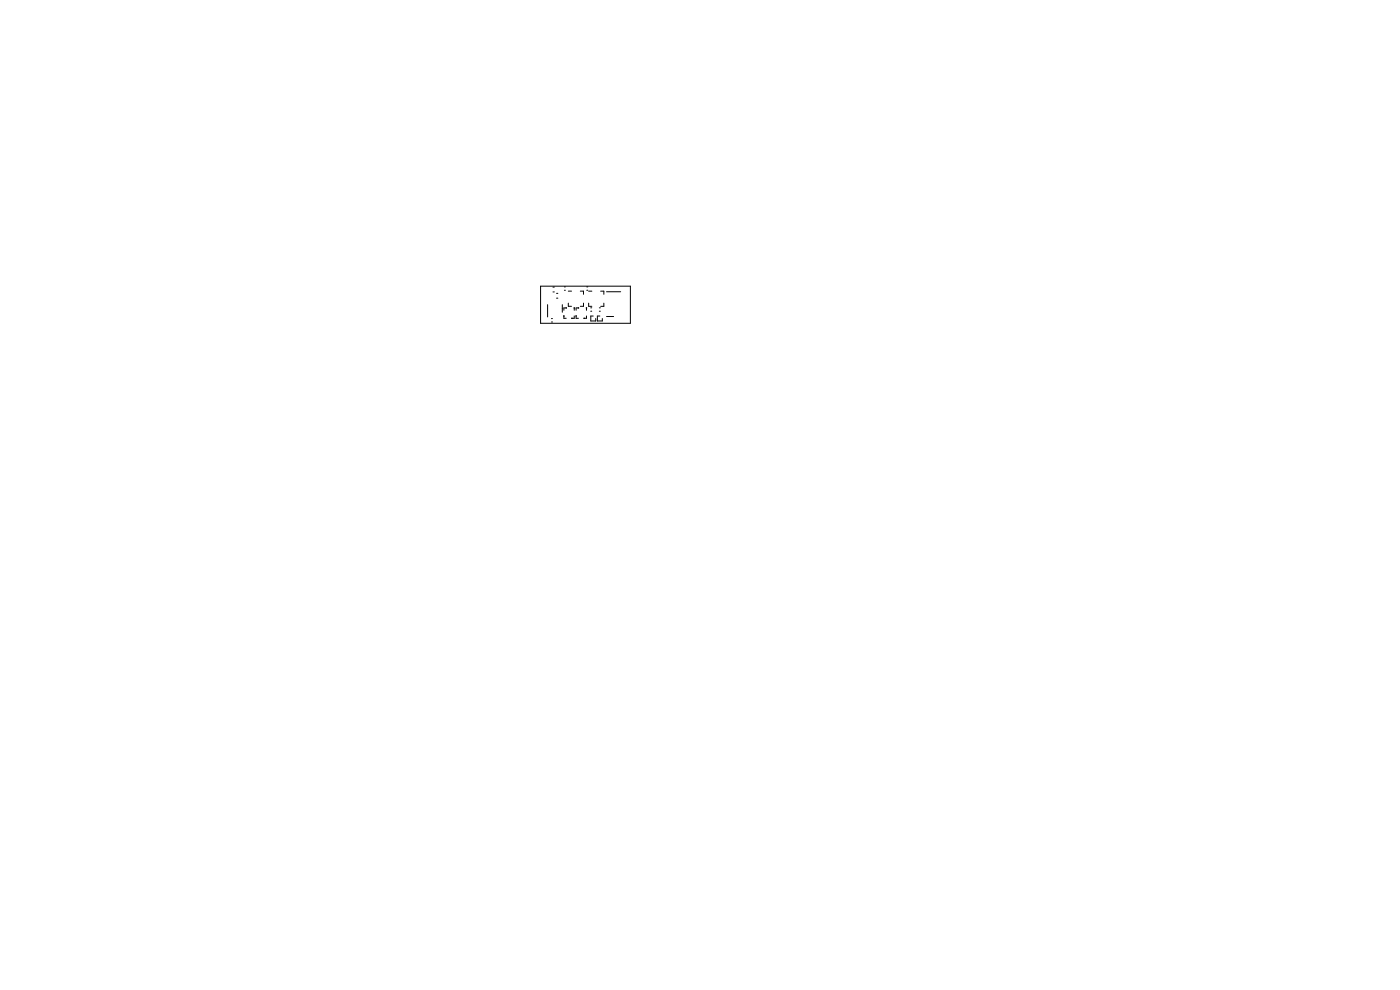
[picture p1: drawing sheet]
<svg xmlns="http://www.w3.org/2000/svg" width="297mm" height="210mm" viewBox="0 0 297 210" stroke-linecap="round" stroke-linejoin="round" font-family="sans-serif">
<g fill="none" stroke="#000" stroke-width=".21">
<path d="M114.7 60.7h19v7.9h-19zM116.2 64.6v2.6M117 67.6h.2M117 68.3h.2M117.3 60.9h.3M117.3 61.9h.3M118.1 62.2h.2M118.1 63.2h.2M119.3 64.6v1.6M119.6 67v.5h.5M119.7 60.9h.2M119.7 61.6h.2"/>
<path d="M120.1 65.3h-.5v.5M120.6 64.3v.7h.6M120.6 61.8h.6M121.8 65.3v.5M121.8 67v.5h-.5M122.2 67v.5h.5M122.7 65.3h-.5v.5M123.1 61.8h.7v.6M123.8 64.3v.7h-.7M124.4 67v.5h-.5M124.4 65.3v.5M124.5 60.9h.2"/>
<path d="M124.5 61.6h.2M124.9 64.3v.7h.7M124.9 61.8h.7M125.3 65.3h.2M125.3 66h.2M125.9 67h-.6v1.1h1.1v-.5M127.1 65.3h.3M127.1 66h.3M127.3 67h-.6v1.1h1.1v-.5M127.4 61.8h.7v.6M128.1 64.3v.7h-.7M128.7 61.9h3"/>
<path d="M128.7 67.1h1.5"/>
</g>
<g fill="#000" stroke="#000" stroke-width=".21">
<circle cx="119.6" cy="67" r=".06"/>
<circle cx="120.1" cy="65.3" r=".06"/>
<circle cx="121.3" cy="67.5" r=".06"/>
<circle cx="121.8" cy="65.3" r=".06"/>
<circle cx="122.2" cy="67" r=".06"/>
<circle cx="122.7" cy="65.3" r=".06"/>
<circle cx="123.9" cy="67.5" r=".06"/>
<circle cx="124.4" cy="65.3" r=".06"/>
</g>
</svg>
